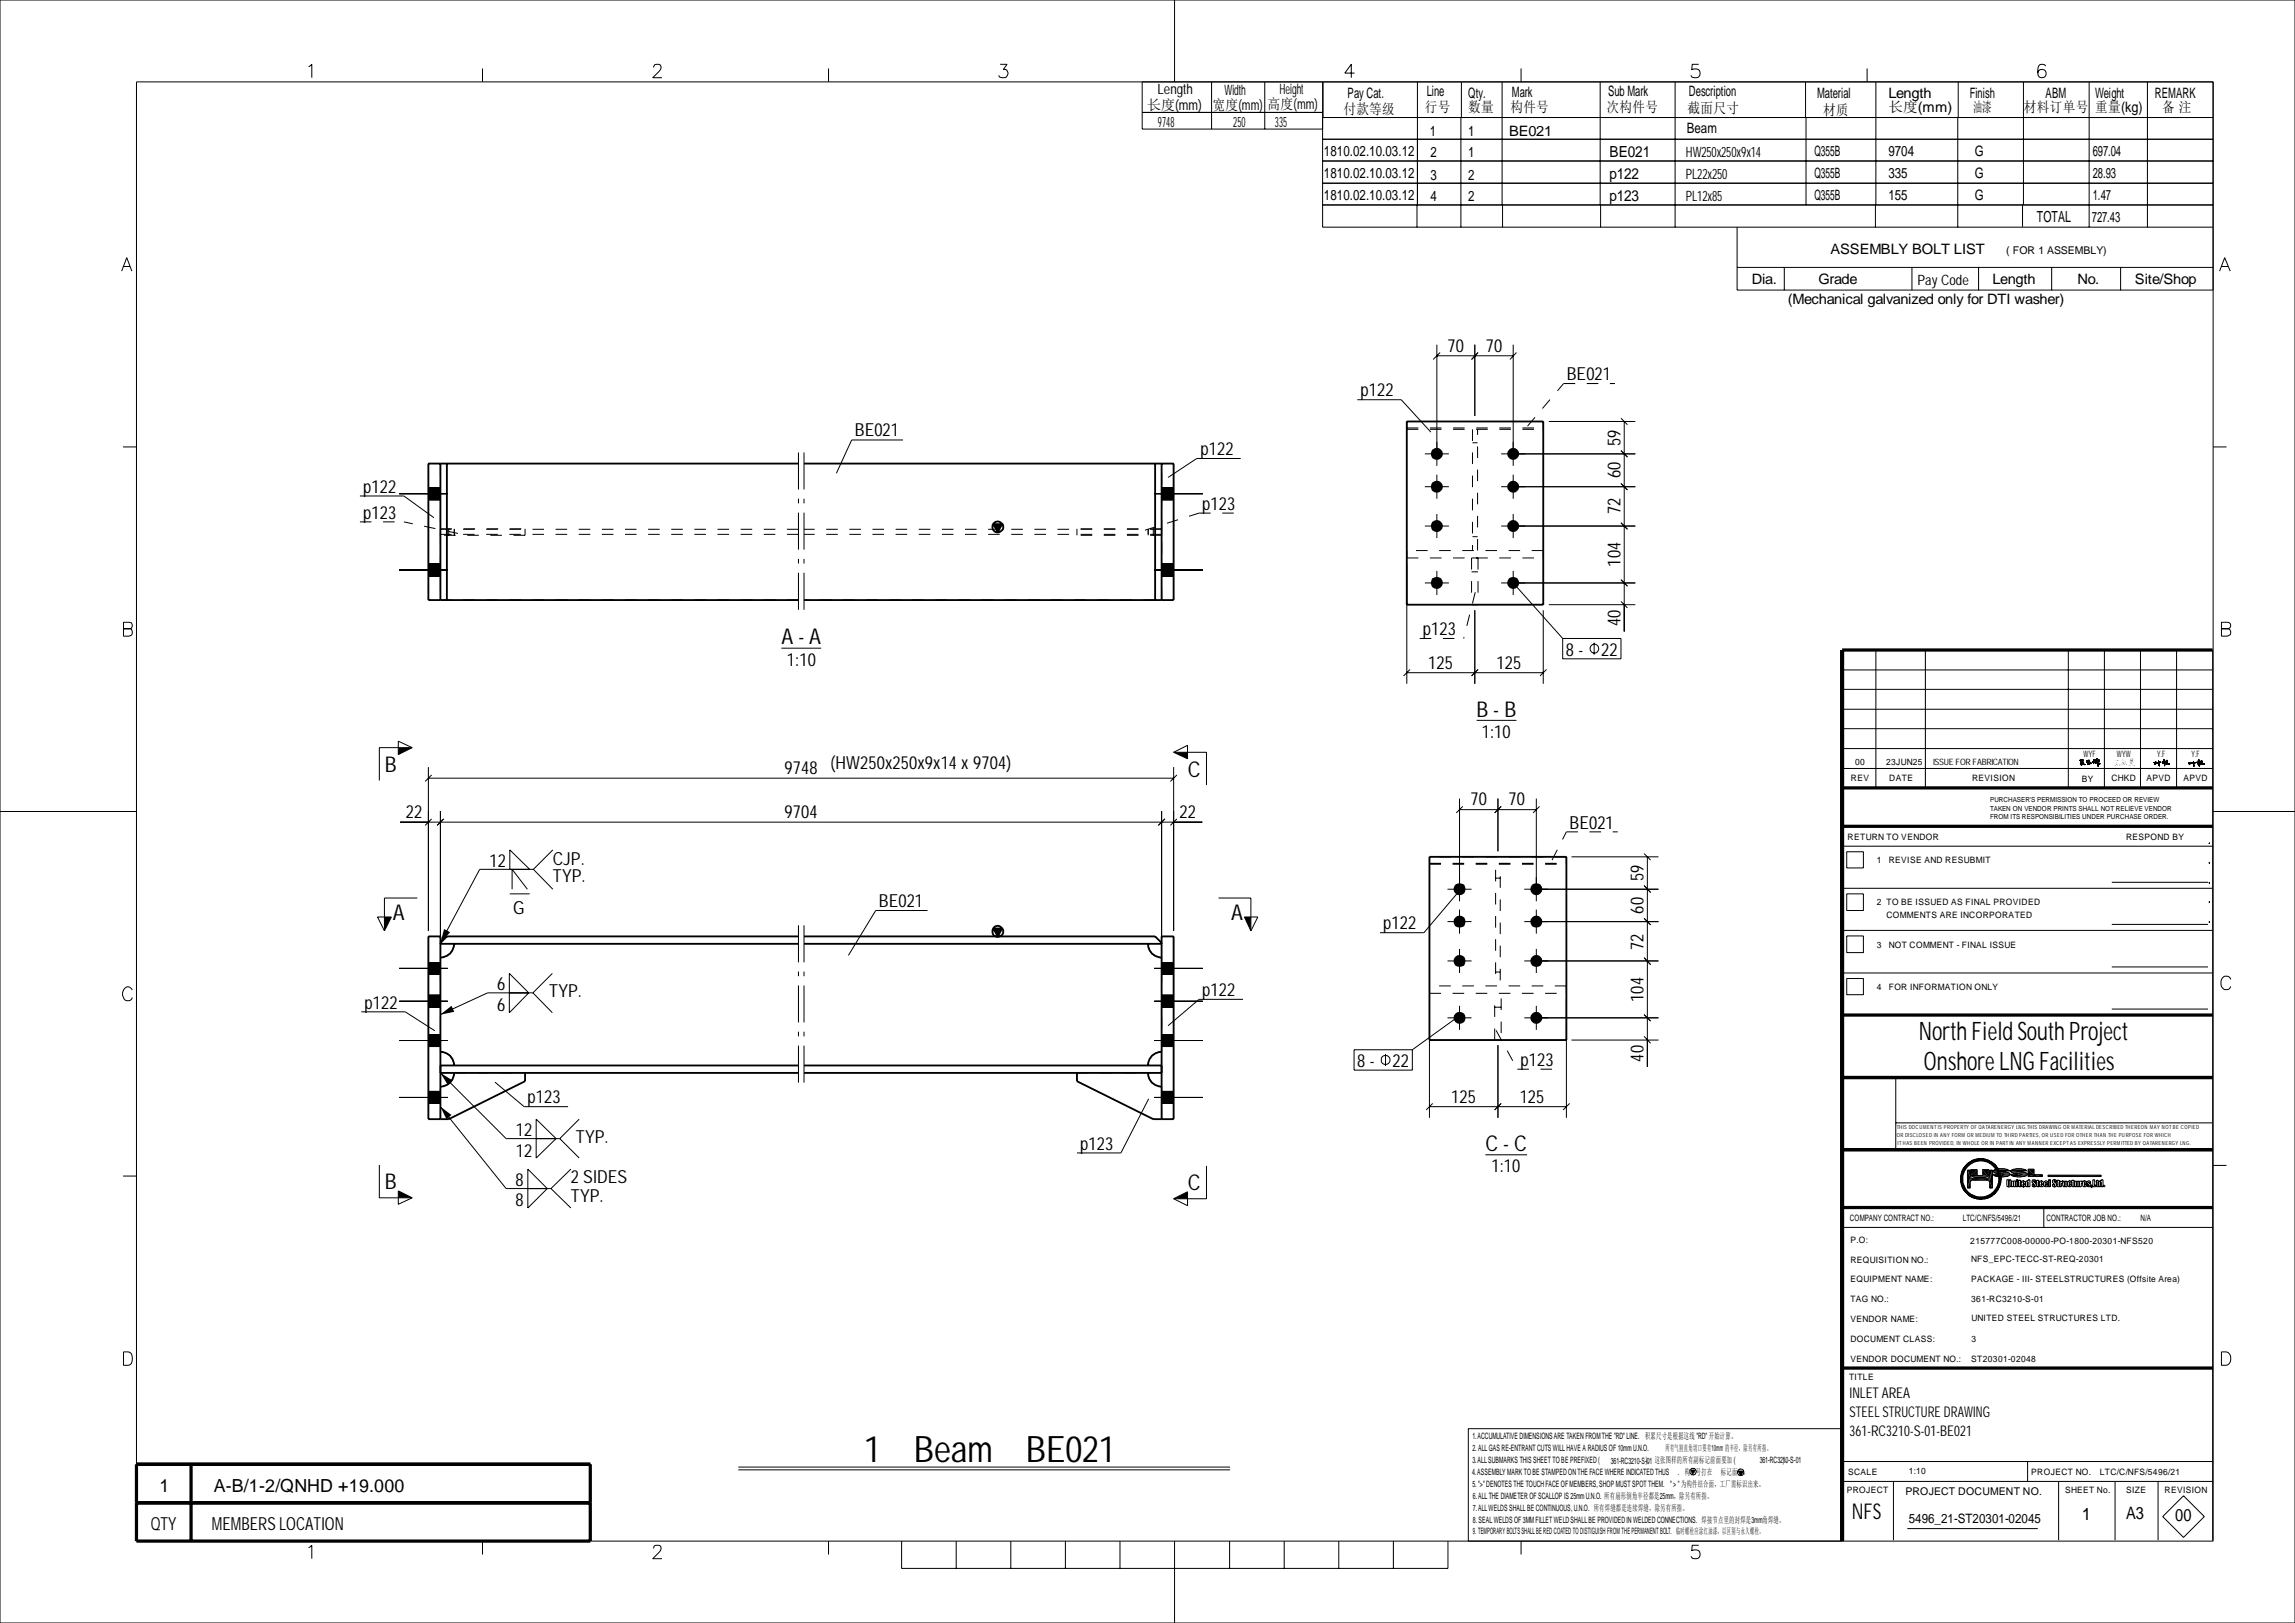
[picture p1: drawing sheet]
<svg xmlns="http://www.w3.org/2000/svg" width="420mm" height="297mm" viewBox="0 0 420 297" stroke-linecap="round" stroke-linejoin="round" font-family="sans-serif">
<defs><g id="words">
<g font-size="6.7">
<text x="158.2" y="267.6">1</text>
<text x="167.3" y="267.6">Beam</text>
<text x="187.7" y="267.6">BE021</text>
</g>
<g font-size="4.7">
<text x="351.2" y="190.2">North Field South Project</text>
<text x="352.1" y="195.7">Onshore LNG Facilities</text>
</g>
<g font-size="4">
<text x="143" y="117.9">A - A</text>
<text x="270.3" y="131.1">B - B</text>
<text x="70.4" y="141.3">B</text>
<text x="217.4" y="142.2">C</text>
<text x="71.9" y="168.3">A</text>
<text x="225.3" y="168.3">A</text>
<text x="271.9" y="210.6">C - C</text>
<text x="70.4" y="217.7">B</text>
<text x="217.4" y="217.8">C</text>
<text x="338.9" y="278">NFS</text>
</g>
<g font-size="3.3">
<text x="264.9" y="64.3">70</text>
<text x="271.9" y="64.3">70</text>
<text x="286.8" y="69.6">BE021</text>
<text x="249" y="72.6">p122</text>
<text x="156.5" y="79.8">BE021</text>
<text x="219.7" y="83.3">p122</text>
<text x="296.6" y="81.6" transform="rotate(-90 296.6 81.6)">59</text>
<text x="296.6" y="87.5" transform="rotate(-90 296.6 87.5)">60</text>
<text x="66.5" y="94.9">p123</text>
<text x="66.5" y="90.2">p122</text>
<text x="220" y="93.3">p123</text>
<text x="296.6" y="94.2" transform="rotate(-90 296.6 94.2)">72</text>
<text x="296.6" y="103.7" transform="rotate(-90 296.6 103.7)">104</text>
<text x="260.4" y="116.2">p123</text>
<text x="286.6" y="120">8 -</text>
<text x="293" y="120">22</text>
<text x="296.6" y="114.6" transform="rotate(-90 296.6 114.6)">40</text>
<text x="144" y="121.8">1:10</text>
<text x="261.4" y="122.3">125</text>
<text x="273.9" y="122.3">125</text>
<text x="271.2" y="135.1">1:10</text>
<text x="143.6" y="141.6">9748</text>
<text x="152" y="140.8">(HW250x250x9x14 x 9704)</text>
<text x="74.3" y="149.6">22</text>
<text x="143.6" y="149.6">9704</text>
<text x="215.9" y="149.6">22</text>
<text x="269.2" y="147.3">70</text>
<text x="276.1" y="147.3">70</text>
<text x="287.3" y="151.6">BE021</text>
<text x="89.6" y="158.7">12</text>
<text x="101.2" y="158.2">CJP.</text>
<text x="101.2" y="161.5">TYP.</text>
<text x="300.8" y="161.3" transform="rotate(-90 300.8 161.3)">59</text>
<text x="93.9" y="167.3">G</text>
<text x="160.9" y="166">BE021</text>
<text x="300.8" y="167.2" transform="rotate(-90 300.8 167.2)">60</text>
<text x="253.2" y="170.1">p122</text>
<text x="300.8" y="173.8" transform="rotate(-90 300.8 173.8)">72</text>
<text x="66.7" y="184.6">p122</text>
<text x="91" y="181.2">6</text>
<text x="91" y="185">6</text>
<text x="100.5" y="182.5">TYP.</text>
<text x="220" y="182.3">p122</text>
<text x="300.8" y="183.4" transform="rotate(-90 300.8 183.4)">104</text>
<text x="248.4" y="195.2">8 -</text>
<text x="254.8" y="195.2">22</text>
<text x="278.3" y="195.1">p123</text>
<text x="300.8" y="194.3" transform="rotate(-90 300.8 194.3)">40</text>
<text x="96.5" y="201.9">p123</text>
<text x="265.6" y="201.8">125</text>
<text x="278.1" y="201.8">125</text>
<text x="94.4" y="207.9">12</text>
<text x="105.4" y="209.1">TYP.</text>
<text x="94.4" y="211.7">12</text>
<text x="197.7" y="210.4">p123</text>
<text x="273" y="214.5">1:10</text>
<text x="94.3" y="217">8</text>
<text x="94.3" y="220.7">8</text>
<text x="104.5" y="216.6">2 SIDES</text>
<text x="104.5" y="219.9">TYP.</text>
<text x="29.2" y="273">1</text>
<text x="39.1" y="273">A-B/1-2/QNHD +19.000</text>
<text x="27.6" y="280.1">QTY</text>
<text x="38.8" y="280">MEMBERS LOCATION</text>
</g>
<g font-size="3.1">
<text x="381" y="278.1">1</text>
<text x="389.1" y="278">A3</text>
<text x="398.1" y="278.4">00</text>
</g>
<g font-size="2.8">
<text x="294.6" y="28.7">BE021</text>
<text x="294.6" y="32.8">p122</text>
<text x="294.6" y="36.7">p123</text>
<text x="372.8" y="40.6">TOTAL</text>
</g>
<g font-size="2.7">
<text x="338.5" y="255.8">INLET AREA</text>
<text x="338.5" y="262.8">361-RC3210-S-01-BE021</text>
<text x="338.5" y="259.3">STEEL STRUCTURE DRAWING</text>
</g>
<g font-size="2.6">
<text x="211.8" y="17.3">Length</text>
<text x="224.1" y="17.4">Width</text>
<text x="234.2" y="17.3">Height</text>
<text x="246.6" y="17.9">Pay Cat.</text>
<text x="261.1" y="17.6">Line</text>
<text x="268.7" y="17.9">Qty.</text>
<text x="276.7" y="17.8">Mark</text>
<text x="294.3" y="17.5">Sub Mark</text>
<text x="309.1" y="17.6">Description</text>
<text x="332.6" y="17.9">Material</text>
<text x="345.6" y="17.9">Length</text>
<text x="360.5" y="17.9">Finish</text>
<text x="374.4" y="17.9">ABM</text>
<text x="383.5" y="17.9">Weight</text>
<text x="394.4" y="17.9">REMARK</text>
<text x="210" y="20.1">长度(mm)</text>
<text x="211.9" y="23.2">9748</text>
<text x="221.9" y="20.1">宽度(mm)</text>
<text x="225.7" y="23.3">250</text>
<text x="232" y="19.9">高度(mm)</text>
<text x="233.3" y="23.2">335</text>
<text x="245.9" y="20.8">付款等级</text>
<text x="260.8" y="20.5">行号</text>
<text x="268.7" y="20.5">数量</text>
<text x="276.4" y="20.6">构件号</text>
<text x="294" y="20.4">次构件号</text>
<text x="308.9" y="20.7">截面尺寸</text>
<text x="333.7" y="21">材质</text>
<text x="345.6" y="20.6">长度(mm)</text>
<text x="361.1" y="20.6">油漆</text>
<text x="370.4" y="20.5">材料订单号</text>
<text x="383.5" y="20.5">重量(kg)</text>
<text x="395.7" y="20.5">备 注</text>
<text x="242.3" y="28.6">1810.02.10.03.12</text>
<text x="261.7" y="24.8">1</text>
<text x="261.8" y="28.8">2</text>
<text x="268.7" y="24.8">1</text>
<text x="268.7" y="28.8">1</text>
<text x="276.2" y="24.8">BE021</text>
<text x="308.5" y="28.8">HW250x250x9x14</text>
<text x="308.7" y="24.4">Beam</text>
<text x="332.1" y="28.6">Q355B</text>
<text x="345.6" y="28.6">9704</text>
<text x="361.4" y="28.5">G</text>
<text x="383" y="28.6">697.04</text>
<text x="242.3" y="32.6">1810.02.10.03.12</text>
<text x="261.8" y="32.9">3</text>
<text x="268.7" y="32.9">2</text>
<text x="308.5" y="32.8">PL22x250</text>
<text x="332.1" y="32.6">Q355B</text>
<text x="345.6" y="32.6">335</text>
<text x="361.4" y="32.6">G</text>
<text x="383" y="32.6">28.93</text>
<text x="242.3" y="36.6">1810.02.10.03.12</text>
<text x="261.8" y="36.8">4</text>
<text x="268.7" y="36.8">2</text>
<text x="308.5" y="36.7">PL12x85</text>
<text x="332.1" y="36.7">Q355B</text>
<text x="345.6" y="36.7">155</text>
<text x="361.4" y="36.6">G</text>
<text x="382.9" y="40.6">727.43</text>
<text x="383" y="36.6">1.47</text>
<text x="335" y="46.6">ASSEMBLY BOLT LIST</text>
<text x="320.6" y="52">Dia.</text>
<text x="332.8" y="52">Grade</text>
<text x="350.9" y="52.1">Pay Code</text>
<text x="364.7" y="52">Length</text>
<text x="380.2" y="51.9">No.</text>
<text x="390.7" y="52">Site/Shop</text>
<text x="327.2" y="55.5">(Mechanical galvanized only for DTI washer)</text>
</g>
<text font-size="2.4" x="349.3" y="278.7">5496_21-ST20301-02045</text>
<g font-size="1.9">
<text x="367.2" y="46.4">( FOR 1 ASSEMBLY)</text>
<text x="348.7" y="273.6">PROJECT DOCUMENT NO.</text>
</g>
<g font-size="1.6">
<text x="338.8" y="143">REV</text>
<text x="339.5" y="140">00</text>
<text x="345.2" y="140">23JUN25</text>
<text x="345.8" y="143">DATE</text>
<text x="353.8" y="140">ISSUE FOR FABRICATION</text>
<text x="360.9" y="143">REVISION</text>
<text x="381" y="143.1">BY</text>
<text x="381.3" y="138.5">WYF</text>
<text x="386.4" y="143">CHKD</text>
<text x="387.4" y="138.5">WYW</text>
<text x="392.9" y="143">APVD</text>
<text x="394.8" y="138.5">Y.F</text>
<text x="399.6" y="143">APVD</text>
<text x="401.1" y="138.6">Y.F</text>
<text x="338.2" y="153.7">RETURN TO VENDOR</text>
<text x="389.1" y="153.7">RESPOND BY</text>
<text x="343.5" y="157.9">1</text>
<text x="345.7" y="157.9">REVISE AND RESUBMIT</text>
<text x="343.5" y="165.7">2 TO BE ISSUED AS FINAL PROVIDED</text>
<text x="345.3" y="168">COMMENTS ARE INCORPORATED</text>
<text x="343.5" y="173.4">3</text>
<text x="345.7" y="173.4">NOT COMMENT - FINAL ISSUE</text>
<text x="343.5" y="181.1">4</text>
<text x="345.7" y="181.1">FOR INFORMATION ONLY</text>
<text x="338.6" y="223.5">COMPANY CONTRACT NO.:</text>
<text x="338.7" y="227.5">P.O:</text>
<text x="359.2" y="223.4">LTC/C/NFS/5496/21</text>
<text x="360.6" y="227.7">215777C008-00000-PO-1800-20301-NFS520</text>
<text x="374.6" y="223.4">CONTRACTOR JOB NO.:</text>
<text x="391.8" y="223.4">N/A</text>
<text x="338.7" y="231.1">REQUISITION NO.:</text>
<text x="360.8" y="230.9">NFS_EPC-TECC-ST-REQ-20301</text>
<text x="338.7" y="238.3">TAG NO.:</text>
<text x="338.7" y="234.7">EQUIPMENT NAME:</text>
<text x="360.8" y="234.6">PACKAGE - III- STEELSTRUCTURES (Offsite Area)</text>
<text x="360.8" y="238.3">361-RC3210-S-01</text>
<text x="338.7" y="245.5">DOCUMENT CLASS:</text>
<text x="338.7" y="242">VENDOR NAME:</text>
<text x="360.8" y="241.8">UNITED STEEL STRUCTURES LTD.</text>
<text x="360.8" y="245.5">3</text>
<text x="338.7" y="249.2">VENDOR DOCUMENT NO.:</text>
<text x="360.8" y="249.2">ST20301-02048</text>
<text x="338.4" y="252.5">TITLE</text>
<text x="269.5" y="263.3">1. ACCUMULATIVE DIMENSIONS ARE TAKEN FROM THE &quot;RD&quot; LINE. 积累尺寸是根据这线 &quot;RD&quot;开始计算。</text>
<text x="269.4" y="269.9">4. ASSEMBLY MARK TO BE STAMPED ON THE FACE WHERE INDICATED THUS</text>
<text x="269.5" y="265.6">2. ALL GAS RE-ENTRANT CUTS WILL HAVE A RADIUS OF 10mm U.N.O.</text>
<text x="269.5" y="267.7">3. ALL SUBMARKS THIS SHEET TO BE PREFIXED (</text>
<text x="294.8" y="267.9">361-RC3210-S-01 这张图样的所有副标记前面要加 (</text>
<text x="301.2" y="267.7">).</text>
<text x="304.8" y="265.6">所有气割直角切口要有10mm 的半径，除另有所指。</text>
<text x="307.1" y="269.9">. 构件号打在</text>
<text x="315" y="269.9">标记面上。</text>
<text x="322.1" y="267.8">361-RC3210-S-01</text>
<text x="326.3" y="267.7">)。</text>
<text x="338.2" y="269.9">SCALE</text>
<text x="349.3" y="269.8">1:10</text>
<text x="371.8" y="269.9">PROJECT NO.</text>
<text x="384.3" y="269.9">LTC/C/NFS/5496/21</text>
<text x="269.5" y="272.2">5. &quot;&gt;&quot; DENOTES THE TOUCH FACE OF MEMBERS, SHOP MUST SPOT THEM. &quot; &gt; &quot;为构件结合面，工厂需标识出来。</text>
<text x="269.6" y="274.3">6. ALL THE DIAMETER OF SCALLOP IS 25mm U.N.O. 所有扇形倒角半径都是25mm，除另有所指。</text>
<text x="338" y="273.2">PROJECT</text>
<text x="378" y="273.1">SHEET No.</text>
<text x="389.1" y="273.1">SIZE</text>
<text x="396.2" y="273.2">REVISION</text>
<text x="269.6" y="280.7">9. TEMPORARY BOLTS SHALL BE RED COATED TO DISTIGUISH FROM THE PERMANENT BOLT. 临时螺栓应涂红油漆，以区别与永久螺栓。</text>
<text x="269.6" y="276.5">7. ALL WELDS SHALL BE CONTINUOUS, U.N.O. 所有焊缝都是连续焊缝，除另有所指。</text>
<text x="269.6" y="278.6">8. SEAL WELDS OF 3MM FILLET WELD SHALL BE PROVIDED IN WELDED CONNECTIONS. 焊接节点里的封焊是3mm角焊缝。</text>
</g>
<g font-size="1.3">
<text x="364.2" y="148.4">TAKEN ON VENDOR PRINTS SHALL NOT RELIEVE VENDOR</text>
<text x="364.2" y="149.9">FROM ITS RESPONSIBILITIES UNDER PURCHASE ORDER.</text>
<text x="364.2" y="146.8">PURCHASER'S PERMISSION TO PROCEED OR REVIEW</text>
</g>
<g font-size="1">
<text x="347.1" y="206.7">THIS DOCUMENT IS PROPERTY OF QATARENERGY LNG.THIS DRAWING OR MATERIAL DESCRIBED THEREON MAY NOT BE COPIED</text>
<text x="347.1" y="208">OR DISCLOSED IN ANY FORM OR MEDIUM TO THIRD PARTIES, OR USED FOR OTHER THAN THE PURPOSE FOR WHICH</text>
<text x="347.3" y="209.5">IT HAS BEEN PROVIDED, IN WHOLE OR IN PART IN ANY MANNER EXCEPT AS EXPRESSLY PERMITTED BY QATARENERGY LNG.</text>
</g>
</g></defs>
<g fill="none" stroke="#000" stroke-width=".18">
<path d="M0 0h420v297h-420zM25 15h380v267h-380zM56.5 12.2l.6-.4v2.4M88.3 12.5v2.5M119.6 12.4l.2-.5h1a.84 .84 0 0 1-.2 1.1l-1.1 1.2h1.7M151.6 12.5v2.5M183 11.8h1.3l-.7 .9 .6 .1 .3 .5a.89 .89 0 0 1-1.1 .9l-.5-.1-.1-.3M209 15v8.6h33.1M215 0v15M221.7 15v8.6M231.5 15v8.6M242.1 15v26.6h162.9"/>
<path d="M242.1 15v6.5M247.9 13.4h-1.8l1.2-1.6v2.4M259.4 15v22.5M267.5 15v6.5M274.9 15v22.5M278.4 12.5v2.5M292.9 15v22.5M306.6 15v26.6M310.9 11.8h-1.2l-.1 1a.9 .9 0 0 1 1.3 0 .9 .9 0 0 1-.1 1.3 1.05 1.05 0 0 1-1.3-.3M330.5 15v6.5M341.7 12.5v2.5M343.3 15v22.5"/>
<path d="M358.4 15v6.5M370.3 15v22.5M374.4 12.1a.78 .78 0 0 0-1.4 .1v1.2M382.4 15v26.6M393 15v26.6M209 20.6h33.1M242.1 21.5h162.9M242.1 29.5h162.9M242.1 33.5h162.9M259.3 37.5v4.1M267.4 21.5v20.1M275 37.5v4.1"/>
<path d="M292.9 37.5v4.1M330.5 21.5v16M343.2 37.5v4.1M358.3 21.5v20.1M370.2 37.5v4M405 25.5h-162.9M405 37.5h-162.9M22.3 49.6l.9-2.4 .9 2.4M22.6 48.8h1.2M317.9 41.6v11.5h87.1M317.9 48.9h87.1M326.6 48.9v4.2"/>
<path d="M349.9 48.9v4.2M362.1 48.9v4.2M375.5 48.9v4.2M388.1 48.9v4.2M406.2 49.6l1-2.4 1 2.4M406.6 48.8h1.2M248.4 73.2h8.1l5.4 5.9M263 63.1v22.2M263 65.1h13.9M263.6 64.5l-1.3 1.3M269.9 63.1v13M270.5 64.5l-1.2 1.3"/>
<path d="M276.9 63.1v22.2M277.5 64.5l-1.1 1.3M283.5 77.1h15.8M296.7 76.5l1.2 1.2M297.3 77.1v38.5M22.5 81.8h2.5M65.9 90.8h8l5.5 3.9M73.1 90.3h8.9M78.4 89.2h2.2M78.4 91.4h2.2M165.3 80.5h-9.4l-2.8 6.1M211.2 90.3h8.9"/>
<path d="M212.6 89.2h2.2M212.6 91.4h2.2M227.1 83.9h-8.1l-5.2 3.5M260.8 83.1h4.4M260.8 89.1h4.4M260.8 96.3h4.4M263 86.9v4.4M263 94.1v4.4M274.7 89.1h24.6M276.9 86.9v4.4M276.9 94.1v4.4M296.7 95.7l1.2 1.2"/>
<path d="M296.7 88.5l1.2 1.2M296.7 82.5l1.2 1.2M299.3 83.1h-24.6M299.3 96.3h-24.6M405 81.8h2.5M22.6 113.9l1.4 .1 .2 .4-.1 .4-.1 .2-.4 .1h.4l.1 .2a.82 .82 0 0 1-.1 .9l-.4 .2h-1zM22.6 115.1h1M73.1 104.3h8.9M78.4 103.2h2.2M78.4 105.4h2.2M143 118.6h7.3M211.2 104.3h8.9"/>
<path d="M212.6 103.2h2.2M212.6 105.4h2.2M257.5 103.1v22M260.8 106.7h4.4M263 104.5v4.4M269.9 111.7v13.4M276.9 104.5v4.4M276.9 106.7l9.1 10.1M282.4 111.7v13.4M283.5 110.7h15.8M286 116.8h10.7v3.8h-10.7zM291.8 117.6v2.2"/>
<path d="M296.7 110.1l1.2 1.2M296.7 106.1l1.2 1.2M299.3 106.7h-24.6M343.3 119v25.2M352.4 119v25.2M378.5 119v25.2M385.1 119v25.2M391.8 119v25.2M398.4 119v25.2M405 119v162.9M406.6 113.9l1.4 .1a.6 .6 0 0 1 .2 .6 .6 .6 0 0 1-.5 .5 .68 .68 0 0 1 .6 .4 .68 .68 0 0 1-.1 .7l-.5 .2h-1.1zM406.6 115.1h1.1"/>
<path d="M72.9 135.6l2.5 1.2-2.5 1.3zM75.4 136.8h-6v6M214.8 137.7h6v6M214.8 137.7l2.5-1.3v2.5zM258.1 122.5l-1.2 1.2M270.3 131.8h7.2M270.5 122.5l-1.2 1.2M282.4 123.1h-24.9M283 122.5l-1.1 1.2M337.1 126.2h67.9M337.1 122.6h67.9M337.1 137h67.9"/>
<path d="M337.1 133.4h67.9M337.1 129.8h67.9M380.7 139.1l.3-.1-.1 .1M380.7 139.8v.1M380.8 139.5h.3M380.8 139.8l-.1 .1M380.9 139l-.2 .2v.2h.2M380.9 139.8l-.2 .1M380.9 139.7v.1M381 139.4h.1M381 139.9l-.1 .1M381 139.1h.2"/>
<path d="M381.1 139.4l-.2 .1M381.1 139.7l-.1 .2M381.2 139.1h.1M381.2 139.4l-.3 .5M381.2 139.2l-.3 .2M381.2 139.3l-.3 .1M381.2 139.4h-.1M381.2 139.4l-.3 .2M381.2 139.4l-.3 .1M381.2 139.4l-.1 .2M381.2 139.6l-.3 .3M381.2 139.7l-.2 .2"/>
<path d="M381.3 139.5h.1M381.3 139.1l-.3 .3h.2M381.3 139.7h.1M381.3 139l-.1 .1M381.3 139.1l-.2 .1M381.3 139.1l-.3 .2M381.3 139.2l-.4 .2M381.3 139.6l-.4 .3M381.3 139.7l-.3 .2M381.3 139.7l-.2 .1M381.3 139.7l-.1 .1 .1-.1M381.3 139.7v.1"/>
<path d="M381.3 139.9h.2M381.3 139.4l-.4 .4M381.3 139.8v.1M381.4 139.8l-.1 .1M381.5 140h.1M381.5 139.9l-.1 .1M381.5 139.9v.1M381.6 140h.1M381.9 139.4h.1M382 139.4l.2 .1-.1 .1M382 139.8h.2M382 139.2l-.1 .1"/>
<path d="M382 139.4l-.1 .1M382.1 139.3l.1 .1-.2 .2h.2M382.1 139.2l.1-.1zM382.2 139.2l-.4 .1M382.2 139.7v.1M382.3 139.3v.3l.2-.1M382.3 139.1l-.2 .2M382.4 139.1v.1M382.4 139.4l.1 .1M382.4 139.7l-.2 .1M382.4 139.7v.1M382.5 139.5l-.2 .3 .1-.1"/>
<path d="M382.5 139.6l-.3 .2M382.6 139.7l-.2 .1 .4-.1M382.9 139.4h.1M383 139.4h.1M383.1 139.4h-.1M383.1 139.4l-.1 .1M383.1 139.4v.2M383.2 139.1l.1 .3M383.2 139v.1M383.3 139l-.1 .1M383.4 139.5l-.3 .1M383.5 139.4l-.4 .2"/>
<path d="M383.5 139.2h.1M383.6 139.4h.4l-.2 .2M383.6 139.4h.1M383.6 139l.2-.1-.3 .2M383.7 139l.4 .1M383.7 139.2l-.1 .1M383.7 139.1l-.2 .1M383.8 139.2l-.3 .3v.2M383.8 139.2h.4M383.8 139.6h.1M383.8 139.2h.1M383.8 138.9h.1"/>
<path d="M383.8 139l-.3 .2M383.8 139.6v.1M383.9 139.8v.1M383.9 138.9l-.4 .3M383.9 138.9h-.2M383.9 139.4h-.1M383.9 139.9l.1-.1v.2M383.9 139.5h.1M384 140v.3M384 139.4h-.2M384 139.4h.1M384 139.5l-.1 .4"/>
<path d="M384 139.5l-.2 .2M384 139.7l-.1 .1M384 139.9l.3-.2-.2 .2M384.1 139.1h.1M384.1 139.6l.1 .1-.2 .3M384.1 139.2l-.1 .2M384.1 139.1l-.5 .3M384.1 139.1l-.1 .1M384.1 139.4l-.3 .3M384.1 139.4l-.3 .2M384.1 139.6l-.2 .2M384.1 139.6l-.2 .3"/>
<path d="M384.2 139.1l-.5 .3 .2-.1M384.2 139.1l-.4 .3M384.2 139.3l.1-.1-.5 .3M384.2 139.2l-.2 .2M384.2 139.2l-.1 .2M384.4 139.7v.1M394.2 139.4v.2M394.3 139.7l.2 .1-.1 .1M394.3 139.9h.1M394.4 139.9h.1M394.5 139.4v.1M394.5 139.6l-.2 .1"/>
<path d="M394.5 139.4h.1M394.5 139.4l-.1 .1M394.5 139.4l-.2 .3M394.6 139.4v.2l.4-.1M394.6 139.4l-.2 .2M394.6 139.4l-.1 .1M395.1 139.4h.1M395.1 139.3v.1M395.1 139.5l.4-.1-.1 .1M395.1 139.5l-.1 .1 .1-.2 .1 .7M395.1 139.5v.1M395.2 139.4h-.1"/>
<path d="M395.2 139.5l-.1 .1M395.4 139.4l-.1 .1M395.7 139.4h.1M395.8 139.4v.1M395.8 139.6l.1 .1M395.8 139.4h-.1M395.8 139.4v.2M396 139.1h.2v.3M396 139.7l.2 .1M396 139.1v.2M396 139.6v.1M396.1 138.9v.2"/>
<path d="M396.1 139l-.1 .1M396.2 139.4v.2M396.2 139.4l-.4 .2M396.2 139.4l-.2 .1M396.2 139.8l-.1 .1M396.2 139.8v.3M396.2 139.6l-.1 .1M396.3 139.5l-.2-.1-.3 .2M396.3 139.4l-.2 .3M396.3 139.5l-.3 .2M396.3 139.5l-.2 .2M396.4 139.4h.1"/>
<path d="M396.4 139.7v.1M396.4 139.3l.3-.2zM396.5 139.2h.2l-.3 .3 .1 .1M396.5 139.4h.1M396.5 139.6v.3l-.1-.1M396.5 139.6l-.1 .1M396.6 139.4h.1M396.6 139.2l-.1 .1M396.7 139.4v.2M396.7 139.8h.4M396.7 139.4h-.2M396.7 139.6l-.1 .1"/>
<path d="M396.7 139.6v.2M396.7 139.7v.1M397 139.7l-.2 .2M400.6 139.5v.1M400.6 139.7h.1M400.6 139.6v.1M400.7 139.7l-.1 .2h.2M400.8 139.5h.2M400.9 139.5l-.3 .2M401 139.6h.1M401 139.5l-.3 .2M401 139.5v.1"/>
<path d="M401.1 139.5l-.1 .1M401.1 139.6l-.1 .1M401.1 139.6h.1M401.2 139.6v.1M401.3 139.6l-.1 .1M401.4 139.4l.1 .1-.2 .1M401.4 139.6l.1 .6M401.6 139.5l-.2 .2 .1 .1M401.6 139.4l-.3 .2M401.7 139.5l-.1 .1M401.7 139.5v.1l.1-.1M401.8 139.5l-.1 .1"/>
<path d="M401.8 139.5v.1M402.1 139.4v.2h.2M402.3 139.7v.1M402.3 139h.1M402.3 139.1h.2v.3l-.3 .3 .1 .1M402.3 139.1v.2M402.4 139l-.1 .1M402.4 139l-.1 .2M402.4 139.4h.1M402.4 139.7h.1M402.4 139.8l.1 .1M402.5 139.4l-.3 .2"/>
<path d="M402.5 139.4l-.1 .1h.2M402.5 139.4v.1M402.5 139.9v.3M402.5 139.6l-.2 .2M402.5 139.9l-.1 .1M402.6 139.4l-.1 .2M402.6 139.7l-.2 .1M402.7 139.5l-.3 .3M402.7 139.5l-.2 .1M402.7 139.5l-.4 .3M402.7 139.6l-.3 .2M402.8 139.4h.2v.3"/>
<path d="M402.8 139.6h.1M402.8 139.4l.2-.2-.2 .2M402.8 139.5v.1M402.8 139.9h.1M402.8 139.4v.1M402.8 139.6v.2M402.8 139.3v.1M402.8 139.9v.1M402.8 139.8v.1M402.9 139.3l.1 .1M402.9 139.2l-.1 .1M403 139.7l.1 .1"/>
<path d="M403 139.4h-.2M403 139.4l-.2 .2M403 139.7l-.1 .1M403.1 139.9h.3M403.1 139.8l-.1 .1M403.1 139.8v.1M403.2 139.8l-.1 .1M403.3 139.9l.1-.1zM403.4 139.7v.2M403.4 139.8v.1M0 148.5h25M73.2 150.5h146.8"/>
<path d="M78.4 142.4h136.4M78.4 140.4v29.9M79 141.8l-1.2 1.2M79 149.9l-1.2 1.1M80.6 148.4v23.1M81.2 149.9l-1.2 1.1M93.3 159.1v-3.6l3.6 3.6M97.6 159.1h-9.8l-7.2 13.5M97.6 159.1l3.6 3.6M101.2 155.5l-3.6 3.6M212.6 148.4v23.1M213.2 149.9l-1.2 1.1"/>
<path d="M214.8 140.4v29.9M215.4 141.8l-1.2 1.2M215.4 149.9l-1.2 1.1M267.1 146.1v18.8M267.7 147.6l-1.2 1.2M274.2 146.1v9.7M274.7 147.6l-1.1 1.2M281.2 146.1v18.8M281.2 148.2h-14.1M281.8 147.6l-1.2 1.2M287.6 156.8h15.9M300.9 156.2l1.2 1.2"/>
<path d="M301.5 156.8v38.4M337.1 154.9h67.9M337.1 140.6h67.9M338 155.9h3v2.9h-3zM380.9 140h.1M396.2 140.1h.1M396.2 140v.1M401.6 140.1l-.1 .1zM402.5 140.1h.1M402.5 140.2h.1M402.6 140.1l-.1 .1M402.6 140v.1"/>
<path d="M404.3 154.3h.2M404.3 157.9h.2M405 148.5h15M69.1 167.8h2.5l-1.2 2.5zM73.1 177.2h8.9M76.4 164.3h-6v6M78.4 178.3h2.2M78.4 176.2h2.2M93.2 178.1l3.6 3.6-3.6 3.6zM93.3 163.6h3.6M93.7 162.7v-3.6l2.8 3.6M101.1 178.1l-3.6 3.6"/>
<path d="M169.8 166.6h-9.5l-5 8.2M211.2 177.2h8.9M212.6 178.3h2.2M212.6 176.2h2.2M223 164.3h5.9v6M227.8 167.8h2.4l-1.3 2.5zM264.9 162.7h4.4M264.9 168.7h4.4M264.9 175.9h4.4M266.7 163.5l-6.1 7.2h-8M267.1 166.5v4.4M267.1 173.7v4.4"/>
<path d="M281.2 166.5v4.4M281.2 173.7v4.4M300.9 162.1l1.2 1.2M300.9 168.1l1.2 1.1M300.9 175.3l1.2 1.2M303.5 162.7h-24.5M303.5 168.7h-24.5M303.5 175.9h-24.5M337.1 162.6h67.9M337.1 178.1h67.9M337.1 170.3h67.9M338 163.6h3v3h-3z"/>
<path d="M338 171.3h3v3h-3zM338 179.1h3v2.9h-3zM386.5 161.5h17.6M386.5 169.2h17.6M386.5 177h17.6M404.3 161.5h.2M404.3 165.1h.2M404.3 168.7h.2M408.3 179.2a.91 .91 0 0 0-1.1-.6 .91 .91 0 0 0-.7 1 1.12 1.12 0 0 0 .2 1.2 1.12 1.12 0 0 0 1.2 .2l.4-.5M24.2 181.2a.83 .83 0 0 0-.8-.6 .83 .83 0 0 0-.8 .6 1.44 1.44 0 0 0 .6 1.9 .78 .78 0 0 0 1-.6M66.1 185.2h8.1l5.4 3.4M73.1 183.2h8.9"/>
<path d="M73.1 190.4h8.9M78.4 184.3h2.2M78.4 182.1h2.2M78.4 191.5h2.2M78.4 189.3h2.2M78.4 199.7h2.2M80.6 196.3l12 12.1h9.8M90.6 198l5.3 4.5h8.1M97.5 181.7l3.6 3.6M97.5 181.7h-8.3l-8.6 4M211.2 183.2h8.9M211.2 190.4h8.9"/>
<path d="M212.6 184.3h2.2M212.6 182.1h2.2M212.6 191.5h2.2M212.6 189.3h2.2M212.6 199.7h2.2M227.5 182.9h-8l-5.7 4.8M247.8 192.1h10.7v3.7h-10.7zM253.6 192.9v2.2M261.6 182.8v21.8M264.9 186.3h4.4M266.7 186.2l-8.2 5.9M267.1 184.1v4.4"/>
<path d="M274.2 191.3v13.3M281.2 184.1v4.4M286.7 182.8v21.8M287.6 190.3h15.9M300.9 185.7l1.2 1.2M300.9 189.7l1.2 1.2M303.5 186.3h-24.5M347 197.2v13.1M386.5 184.7h17.6M22.5 215.2h2.5M69.4 213.2v6h6M72.9 217.9l2.5 1.3-2.5 1.2z"/>
<path d="M73.1 200.8h8.9M78.4 201.9h2.2M80.6 202.5l12 15h8.2M96.6 214l3.6 3.5-3.6 3.6zM98.1 204.8l3.7 3.6-3.7 3.5zM100.8 217.5l3.7 3.6M102.4 208.4l3.6 3.5M104.5 214l-3.7 3.5M106 204.8l-3.6 3.6M210.2 201.1l-5.1 9.9h-8M211.2 200.8h8.9M212.6 201.9h2.2"/>
<path d="M214.8 219.4l2.5-1.3v2.5zM220.8 213.4v6h-6M261.6 202.5h25.1M262.2 201.9l-1.2 1.2M271.9 211.3h7.6M274.7 201.9l-1.1 1.2M287.3 201.9l-1.2 1.2M347 205.5h58M358.8 215.7h.4M358.8 215.7v.1M358.8 215.7a3.7 3.7 0 0 1 3.7-3.7 3.7 3.7 0 0 1 3.8 3.7M358.8 215.7a3.7 3.7 0 0 0 3.7 3.8 3.7 3.7 0 0 0 3.8-3.8"/>
<path d="M359.2 215.7l-.4 .4M359.2 217.5l.4-.2-.4 .3M359.2 215.5l-.4 .4M359.2 215.6l-.4 .4M359.2 215.8l-.4 .4M359.2 215.9l-.4 .4M359.2 216.1l-.4 .3M359.2 216.2l-.3 .3M359.2 216.2l-.3 .4M359.2 216.3l-.3 .4M359.2 216.4l-.3 .4M359.2 215.1l-.4 .5"/>
<path d="M359.2 215.2l-.4 .4M359.2 215.3l-.4 .4M359.2 215.7a3.3 3.3 0 0 1 3.3-3.3 3.3 3.3 0 0 1 3.3 3.3M359.2 215.7a3.3 3.3 0 0 0 3.3 3.3 3.3 3.3 0 0 0 3.3-3.3M359.3 216.6l-.3 .3M359.3 216.7l-.3 .3M359.3 216.7l-.3 .4M359.3 214.7l-.5 .6M359.3 214.9l-.5 .5M359.4 216.8l-.3 .4M359.4 216.9l-.3 .4M359.4 217l-.2 .3"/>
<path d="M359.4 214.5l-.6 .6M359.5 217.1l-.3 .2M359.5 217.2l-.3 .2M359.5 214.4l-.6 .7M359.6 217.3l-.3 .4M359.6 214.1l-.7 .8M359.7 217.4l-.4 .4M359.7 217.5l-.3 .3 .3-.2M359.8 217.7l-.3 .2M359.8 217.8l-.2 .2M359.8 213.9l-.9 .8M359.9 217.8l-.3 .3"/>
<path d="M359.9 217.8l-.2 .4 .3-.3M360.1 218.6l.3-.2-.2 .3M360.1 214.1h.5v1.2l.2 .3h3l.4-.3v-1.2h.5v3.3h-.5v-1.2l-.4-.2h-3l-.2 .2v1.2h-.5zM360.2 218.1l-.4 .3 .3-.4-.4 .3M360.3 218.3l-.3 .2 .3-.3-.4 .2M360.3 212.7l-.8 .9M360.5 218.4l-.2 .3M360.6 218.4l-.3 .4M360.7 218.5l-.4 .3M360.7 212.5l-1.5 1.4M360.7 214h1.2l.1 1.1h.9v-1.1h1.1v1.1l-.7 .4h-1.9l-.5-.2-.2-.3zM360.8 218.5l-.4 .4"/>
<path d="M360.8 218.6l-.3 .3M360.8 218.6l-.2 .3M360.9 218.7l-.2 .3 .3-.3M360.9 212.3l-1.7 1.8M361.1 218.8l-.3 .3M361.1 212.3l-2 2.1M361.2 218.8l-.4 .3M361.3 218.9l-.4 .2M361.3 212.2l-2.3 2.3M361.4 218.9l-.4 .3M361.4 218.9l-.3 .3M361.4 212.2l-.8 .8"/>
<path d="M361.5 218.9l-.3 .4M361.6 218.9l-.3 .4M361.6 212.1l-.7 .8M361.7 218.9l-.3 .4M361.8 219l-.4 .4M361.8 212.1l-.7 .6M361.9 219l-.4 .4M362 219l-.4 .4M362 212.1l-.6 .5M362 219l-.3 .5M362 212l-.5 .6M362.2 219l-.4 .5"/>
<path d="M362.2 212l-.5 .5M362.3 219.1l-.4 .4M362.3 212l-.4 .5M362.4 219.1l-.4 .4M362.5 219.1l-.4 .4M362.5 212l-.5 .4M362.5 212l-.4 .4M362.6 219.1l-.4 .4M362.6 212l-.4 .4M362.7 219.1l-.4 .4M362.8 212l-.4 .4M362.9 212l-.4 .4"/>
<path d="M362.9 219l-.4 .5M363 219l-.5 .5M363 212l-.5 .4M363.1 212l-.4 .4M363.1 219l-.5 .5M363.1 212.1l-.3 .3M363.3 219l-.5 .5M363.3 212.1l-.4 .3M363.4 218.9l-.5 .6M363.4 212.1l-.4 .3M363.5 212.1l-.4 .4M363.6 218.9l-.5 .6"/>
<path d="M363.6 212.2l-.4 .3M363.6 212.2l-.3 .3M363.7 212.2l-.3 .3M363.8 212.3l-.3 .3M363.8 218.9l-.7 .6M363.9 212.3l-.3 .3M363.9 212.7l.3-.3-.2 .4M364 212.3l-.4 .3M364 218.8l-.7 .7M364.1 212.3l-.4 .4M364.2 212.3l-.4 .4M364.2 218.6l-.7 .8"/>
<path d="M364.3 212.5l-.2 .3M364.3 212.9l.4-.2-.3 .3M364.4 212.5l-.2 .4 .3-.3M364.6 212.6l-.4 .3M364.7 218.3l-1.1 1.1M364.7 212.8l-.2 .2M364.8 214.2h2.9M364.8 214.1l2.9 .1M364.8 212.9l-.2 .2M364.8 213.4l.4-.3-.3 .3M364.8 214.2v.3l.3 .1 1.7 .3-.3 .2h-.4l-.3-.2h-1.1l.4 .3 .7 .1M364.9 212.9l-.3 .3"/>
<path d="M364.9 212.9l-.2 .3M364.9 214.1l-.1 .1M365 212.9l-.3 .4M365.1 213l-.4 .4M365.3 213.2l-.4 .3M365.3 213.9l.3-.3-.3 .4M365.3 218.2l-.4 .4M365.3 213.3l-.3 .2M365.3 213.4l-.2 .2M365.3 214l-.3 .1M365.4 213.4l-.3 .3M365.4 213.4l-.2 .4 .3-.3"/>
<path d="M365.7 217.8l-1.2 1.1M365.7 213.7l-.4 .3M365.7 213.8l-.3 .3M365.8 213.9l-.4 .3M365.8 214l-.3 .3 .3-.3M365.8 213.9l-.5 .1M365.8 213.9h1.1l.6 .2M365.8 217.5l-1.6 1.6M365.8 215.7h.5M365.8 214.1l-.3 .3M365.8 214.2l-.2 .3M365.9 214.3l-.3 .2"/>
<path d="M365.9 217.3l-1.9 1.9M365.9 214.3l-.2 .3M365.9 214.3l1.8 .3 .2 .4-.5 .3h-1.6M366 214.5l-.3 .3M366 217.1l-2.2 2.2M366 214.4l-.3 .3M366 214.5l-.3 .4M366 214.2l-.1 .1M366.1 216.7l-.8 .8M366.1 214.7l-.3 .4M366.1 214.8l-.3 .3M366.1 214.9l-.3 .3"/>
<path d="M366.1 216.9l-1.1 1M366.2 216.2l-.5 .5M366.2 216.1l-.4 .4M366.2 215.1l-.4 .3M366.2 215.5l-.4 .3M366.2 216.3l-.5 .5M366.2 216.4l-.6 .6M366.2 216.6l-.7 .7M366.2 215l-.4 .3M366.2 215.1l-.4 .4M366.2 215.2l-.4 .4M366.2 215.3l-.4 .4"/>
<path d="M366.3 215.6l-.5 .4M366.3 215.6l-.5 .5M366.3 215.8l-.5 .4M366.3 215.9l-.5 .5M366.6 214.2l1.2 .1M367.3 215.9h.3v1.1l.1-1.1h.3v1.3h-.6zM367.7 214.2v.1M368 214.2h2.9M368 214.1l2.9 .1M368 214.2v.3l.3 .1 1.4 .2 .3 .2-.7 .1-.2-.2h-1.1l.3 .3 .8 .2 1.6-.2a.34 .34 0 0 0 .3-.1 .34 .34 0 0 0 0-.4l-.8-.2-1.1-.1v-.2M368.1 214.1l-.1 .1M368.1 216.2h.8v1h-.3v-.9l-.1 .9h-.4z"/>
<path d="M368.2 214.1l.8-.2h1l.8 .2M369 216.2h.3v1h-.3zM369 215.9h.3v.2h-.3zM369.5 216h.3l.1 .2v1h-.4zM369.7 214.2h1.2M370.1 216.2l.2-.1 .4 .2v.4h-.5v.3l.1-.3h.4l-.1 .5-.6-.1-.1-.7zM370.2 216.3l.1 .2zM370.8 216.2h.4v-.3h.3v1.3l-.7-.1zM371.1 216.3l.1 .7zM371.2 214h1.1v1h1.5v.3h-2.6zM371.2 217.1v.1M372 215.9l.6 .1v.3h-.2v-.1l-.2-.1 .2 .4a.41 .41 0 0 1 .2 .6 .41 .41 0 0 1-.7 0v-.4h.3v.3h.2v-.2l-.5-.3v-.3z"/>
<path d="M372.8 216h.3l.1 .2v1h-.4zM373.4 216.2l.2-.1 .4 .2v.4h-.5v.3l.1-.3h.4l-.1 .5h-.5l-.2-.3v-.5zM373.5 216.3l.1 .2zM374.2 216.2l.3-.1 .3 .2v.4h-.4v.3l.1-.3h.3l-.1 .5h-.5l-.1-.2v-.7zM374.4 216.3l.1 .2zM374.8 215.1h9.8v.2h-9.8zM374.9 215.9h.3v1.3h-.3zM375.8 215.9l.5 .1v.3h-.3l-.1-.2h.2l.1 .3a.44 .44 0 0 1 .2 .7 .44 .44 0 0 1-.7 0v-.4h.2v.2l.2 .1v-.3l-.4-.2zM376.5 216h.4v.2v1l-.4-.1zM377.5 216.2h.4v.8l.1-.8h.3v1h-.7l-.1-1.1-.1 .1h-.4v1h.3v-.6l.2-.1M378 217.1v.1M378.5 216.2l.4-.1 .3 .2v.8l.4 .1v-1.2h-.4l-.1 .5h-.3l-.1-.2v.7l.2-.1v-.2h.2v.3l-.1 .2-.5-.1z"/>
<path d="M379.7 216.2h.4v.8l.1-.8h.3v1h-.8zM380.6 216.2h.3l.2-.1-.2 1.1h-.3zM381.2 216.2a.41 .41 0 0 1 .6 0v.5h-.3v.3l.1-.3h.2v.5h-.5zM381.5 216.3l.1 .2zM382.7 216.9h.2v.4h-.2v-.6l-.3-.2v-.2l-.1 .2h.3v-.3a.37 .37 0 0 0-.4-.1 .37 .37 0 0 0-.3 .3l.1 .3 .4 .1v.2l-.1-.2h-.3l.1 .4h.4l.2-.2M383 215.9h.4v1h.1v.3h-.5zM384.1 217h-.1v-.8v-.2h-.3v1.2h.4v-1l.3-.1 .2 .1v-.3h.3v1.3l-.8-.1M384.5 216.3l.1 .7zM385 216.9h.2v.3h-.2zM405 213.3h2.5M337.1 224.6h67.9M374.1 221v3.6"/>
<path d="M22.6 247.4h.9a1.39 1.39 0 0 1 .5 2.1l-.2 .3-.3 .1h-.9zM406.6 247.4h.8a1.3 1.3 0 0 1 .9 1.2 1.3 1.3 0 0 1-.9 1.3h-.8zM135.1 268.5h90M135.1 269h90M318.1 269.2l.5 .8 .5-.8M337.1 271.1h67.9M337.1 267.5h67.9M346.5 271.1v10.8M349.1 279.7h23.9M371.1 267.5v3.6M376.8 271.1v10.8M387.1 271.1v10.8"/>
<path d="M395 271v10.9M395.8 277.5l3.8-3.8 3.8 3.8-3.8 3.8zM56.5 283.2l.6-.4v2.4M88.3 282v2.5M119.6 283.4a.46 .46 0 0 1 .5-.6h.5a.55 .55 0 0 1 .4 .3 .55 .55 0 0 1-.1 .6l-1.4 1.5h1.7M151.6 282v2.5M165 282v5h100v-5M175 282v5M185 282v5M195 282v5M205 282v5M215 282v15"/>
<path d="M225 282v5M235 282v5M245 282v5M255 282v5M278.4 282v2.5M310.9 282.8h-1.2l-.1 1a.9 .9 0 0 1 1.3 0 .9 .9 0 0 1-.1 1.4 1.05 1.05 0 0 1-1.3-.4M337.1 282v-20.5h-68.4v20.5"/>
<circle cx="373.7" cy="13.5" r=".79"/>
<circle cx="291.8" cy="118.7" r=".81"/>
<circle cx="253.6" cy="194" r=".81"/>
<circle cx="309.9" cy="269.3" r=".59"/>
<circle cx="318.6" cy="269.4" r=".61"/>
</g>
<path d="M337.1 119h67.9M337.1 151.2h67.9M337.1 144.2h67.9M337.1 197.2h67.9M337.1 185.8h67.9M337.1 210.4h67.9M337.1 221h67.9M337.1 250.4h67.9M25 268h83v14h-83zM25 275h83M35 268v14" fill="none" stroke="#000" stroke-width=".59"/>
<g fill="#000">
<path d="M181.8 95.9h1.6l-.8 1.5zM72.9 136.8h2.5l-2.5 1.3zM214.8 137.7h2.5v1.2zM70.4 167.8h1.2l-1.2 2.5zM81.3 170l1.1 .6-1.8 2zM181.8 169.9h1.6l-.8 1.5zM227.8 167.8h1.1v2.5zM80.6 185.7l2-1.6 .5 1.1zM80.6 196.3l2.2 1.4-.8 .8zM72.9 217.9l2.5 1.3h-2.5zM80.6 202.5l2 1.5-.9 .8zM214.8 219.4l2.5-1.3v1.3z"/>
<path d="M360.1 214.1h.5v1.2zM360.1 214.1l.5 1.3zM360.1 214.1l.5 1.4zM360.1 214.1l.5 1.4-.5 1.9zM360.6 215.5l.1 .1-.6 1.8zM360.7 215.6l-.6 1.8zM360.8 215.6l-.7 1.8zM360.6 216.2v1.2h-.5zM360.6 216.2l-.5 1.2zM360.8 215.6l-.2 .6zM360.7 214h1.2l-1.1 1.1zM360.7 214l.1 1.1z"/>
<path d="M360.8 215.6l-.2 .5zM360.8 215.6l-.1 .5zM360.8 215.6l-.1 .4zM360.8 215.1v.1zM360.8 215.6v.4zM360.8 215.1l.1 .2zM360.8 215.1l.2 .2zM360.8 215.1l.3 .3zM360.8 215.1l.5 .3h-.2zM360.8 215.1l.6 .4zM360.8 215.1l.7 .4zM360.8 215.1l.9 .4z"/>
<path d="M360.8 215.1h1.2zM360.8 215.1l1.1-.1zM360.8 215.1l1.1-1.1v1zM360.8 215.1l1.1 .4zM360.8 215.1h1.3zM360.8 215.1h1.1zM360.8 215.1l1.3 .4zM360.8 215.1h1.5zM362.3 215.1l1.5 .2zM360.8 215.1l1.6 .4zM362.4 215.1l1.4 .2zM360.8 215.1l1.7 .4z"/>
<path d="M362.6 215.1l1.2 .2zM360.8 215.1l1.9 .4zM362.7 215.1l1.1 .2zM362.8 215.1h.1l.9 .2zM362.9 214h1.1l-.2 1.3zM362.9 214l.9 1.3-.9-.3zM362.9 215l.9 .3zM363.8 215.6l.1 .4zM363.9 215.6v.4zM363.8 215.3l.2-.2zM364 215.1l-.2 .2zM364 215l-.2 .3z"/>
<path d="M364 214v1l-.2 .3zM364 215.6l-.1 .4zM364.1 215.5l-.2 .5zM364.2 214.1h.5l-.5 1.2zM364.7 214.1l-.5 1.3zM364.7 214.1l-.8 1.9zM364.2 215.4l-.3 .6zM364.2 216.2l.5 1.2h-.5zM364.2 216.2l.5 1.2zM364.7 214.1v3.3l-.5-1.2zM364.7 214.1l-.6 2.1zM364.7 214.1l-.7 2z"/>
<path d="M364.7 214.9l1.2 .1zM364.7 214.9l1.3 .1zM364.7 214.9l1.4 .2zM364.7 215l1.7 .1zM364.8 214.2v.2zM364.8 214.2v.3zM364.8 214.2l.1 .3zM364.8 215.1h1.6zM364.9 215.1h1.6zM364.9 214.1l-.1 .1zM364.8 214.2l.2 .3zM364.8 214.2l.3-.2z"/>
<path d="M364.8 214.2l.3 .4zM365 215.1h1.5zM364.8 214.2l.4-.2zM365.1 215.2l1.4-.1zM365.2 215.2l1.5-.2zM364.8 214.2l.5-.2zM364.8 214.2l.5 .4h-.2zM364.8 214.2l.5 .5zM365.2 215.2l1.5-.2-1.4 .3zM364.8 214.2l.6-.2zM365.3 215.3l1.4-.3zM364.8 214.2l.8-.2z"/>
<path d="M364.8 214.2l.7 .5h-.2zM365.4 215.3l1.3-.3zM364.8 214.2l1-.3zM364.8 214.2l.9 .5zM364.8 214.2l1 .5zM365.6 215.3l1.1-.3zM364.8 214.2l1.1-.3zM364.8 214.2l1.1 .6zM365.8 215.3l.9-.3-.8 .4zM364.8 214.2l1.2 .2zM364.8 214.2l1.1 .2zM364.8 214.2l1.3-.3z"/>
<path d="M364.8 214.2l1.5 .2zM364.8 214.2h1.2zM365.9 215.4l.8-.4zM366.1 215.4l.7-.4zM364.8 214.2h1.3zM364.8 214.2l1.5-.3zM364.8 214.2l1.4 .6h-.3zM364.8 214.2l1.5 .6zM366.3 214.4l1.2 .2zM364.8 214.2h1.5zM364.8 214.2l1.6-.3zM366.3 215.4l.5-.4z"/>
<path d="M366.4 214.4l1.1 .2zM364.8 214.2l1.6 .6zM366.4 214.5l1.1 .1zM364.8 214.2l1.9-.3zM366.8 215l-.3 .4h-.1zM364.8 214.2l1.8 .7zM366.6 214.5l.9 .1zM366.8 215l-.1 .4h-.2zM364.8 214.2l2 .7zM366.9 214.5l.6 .1zM366.8 215l.1 .3-.2 .1zM366.8 215l.2 .3z"/>
<path d="M367 214.5l.5 .1zM366.8 215l.4 .3h-.2zM366.8 214.9l.4 .4zM367.2 214.5l.3 .1zM366.8 214.9l.6 .4h-.2zM367.4 214.5l.1 .1zM366.8 214.9l.7 .3-.1 .1zM366.8 214.9l.8 .3zM364.8 214.2l2.8 1zM364.8 214.2l2.9 .9-.1 .1zM364.8 214.2l3 .5zM366.4 214.2l1.4 .1z"/>
<path d="M366.4 214.2l1.3 .1zM366.3 214.2h1.4zM364.8 214.2l3 .9h-.1zM364.8 214.2l3.1 .6zM366.6 214.3h1.2zM366.6 214.2l1.2 .1zM364.8 214.2l3.1 .8-.1 .1zM364.8 214.2l3.1 .8zM364.8 214.2l3.1 .7zM368 214.9l1.1 .1zM368 214.9l1.2 .1zM368 214.9l1.3 .2z"/>
<path d="M368 215l1.5 .1zM368 214.2v.2zM368 214.2v.3zM368 215.1h1.6zM368 214.2l.1 .3zM368.1 215.1h1.6zM368.1 214.1l-.1 .1zM368 214.2l.2 .3zM368 214.2l.3-.2zM368 214.2l.3 .4zM368.2 215.1h1.5zM368 214.2l.4-.2z"/>
<path d="M368 214.2l.4 .4zM368.3 215.2l1.4-.1zM368.4 215.2l1.4-.2zM368 214.2l.6-.2zM368 214.2l.5 .4zM368 214.2l.6 .5zM368.4 215.2l1.4-.2-1.2 .3zM368.6 215.3l1.2-.3zM368 214.2l.8-.2zM368 214.2l.7 .5h-.1zM368 214.2l.8 .5zM368 214.2l1-.3z"/>
<path d="M368 214.2l1 .5zM368.8 215.3l1-.3zM368 214.2l1.1-.3zM368 214.2l1.1 .2zM368 214.2l1.1 .6zM369 215.3l.8-.3-.7 .4zM368 214.2l1.2 .2zM368 214.2h1.1zM368 214.2l1.3-.3zM368 214.2l1.4 .2zM368 214.2h1.2zM368 214.2l1.3 .6z"/>
<path d="M369.1 215.4l.7-.4zM369.3 215.4l.7-.4zM368 214.2l1.5-.3zM369.4 214.4l1.4 .2zM368 214.2l1.5 .6zM368 214.2h1.5zM368 214.2l1.7-.3zM369.5 215.4l.5-.4zM369.6 214.4l1.2 .2zM368 214.2l1.7 .6zM369.7 214.5l1.1 .1zM368 214.2l1.8-.3z"/>
<path d="M370 215l-.3 .4h-.1zM368 214.2l1.8 .7zM369.8 214.5l1 .1zM368 214.2l2-.3zM368 214.2l1.9 .7zM370 215l-.1 .4h-.2zM370 215l.1 .3-.2 .1zM370.1 214.5l.7 .1zM370 215l.2 .3h-.1zM370.2 214.5l.6 .1zM370 215l.4 .3h-.2zM369.9 214.9l.5 .4z"/>
<path d="M370.4 214.5l.4 .1zM369.9 214.9l.6 .4zM370.5 214.5l.3 .1zM369.9 214.9l.8 .3-.2 .1zM369.9 214.9l.9 .3zM368 214.2l2.8 1zM368 214.2l2.9 .5zM368 214.2l2.9 .9-.1 .1zM368 214.2l2.9 .9zM368 214.2l3 .5zM369.8 214.3h1.1zM369.7 214.2l1.2 .1z"/>
<path d="M369.5 214.2h1.4zM368 214.2l3 .9zM368 214.2l3.1 .7zM368 214.2l3 .6zM368 214.2l3.1 .7-.1 .1zM371.2 214h1.1v1zM371.2 214l1.1 1-1.1 .3zM372.3 215h1.5v.3zM309.4 269h1l-.6 .9zM318.1 269.2h1l-.5 .8z"/>
<path d="M78.4 89.2h2.2v2.2h-2.2z" fill-rule="evenodd"/>
<path d="M78.4 89.2h2.2v2.2h-2.2z" fill-rule="evenodd"/>
<path d="M78.4 89.2h2.2v2.2h-2.2z" fill-rule="evenodd"/>
<path d="M78.4 89.2h2.2v2.2h-2.2z" fill-rule="evenodd"/>
<path d="M212.6 89.2h2.2v2.2h-2.2z" fill-rule="evenodd"/>
<path d="M212.6 89.2h2.2v2.2h-2.2z" fill-rule="evenodd"/>
<path d="M212.6 89.2h2.2v2.2h-2.2z" fill-rule="evenodd"/>
<path d="M212.6 89.2h2.2v2.2h-2.2z" fill-rule="evenodd"/>
<path d="M78.4 103.2h2.2v2.2h-2.2z" fill-rule="evenodd"/>
<path d="M78.4 103.2h2.2v2.2h-2.2z" fill-rule="evenodd"/>
<path d="M78.4 103.2h2.2v2.2h-2.2z" fill-rule="evenodd"/>
<path d="M78.4 103.2h2.2v2.2h-2.2z" fill-rule="evenodd"/>
<path d="M212.6 103.2h2.2v2.2h-2.2z" fill-rule="evenodd"/>
<path d="M212.6 103.2h2.2v2.2h-2.2z" fill-rule="evenodd"/>
<path d="M212.6 103.2h2.2v2.2h-2.2z" fill-rule="evenodd"/>
<path d="M212.6 103.2h2.2v2.2h-2.2z" fill-rule="evenodd"/>
<path d="M262.1 105.8a1.17 1.17 0 0 1 1.4 0 1.17 1.17 0 0 1 .5 1.3 1.14 1.14 0 0 1-1.7 .5 1.14 1.14 0 0 1-.2-1.8z" fill-rule="evenodd"/>
<path d="M387.3 139.6h.1v-.2v.2l.1-.1-.1 .5v-.4z" fill-rule="evenodd"/>
<path d="M387.1 139.2l.6-.1z" fill-rule="evenodd"/>
<path d="M388.4 139.5l.1 .1v.2z" fill-rule="evenodd"/>
<path d="M388.5 139h.6z" fill-rule="evenodd"/>
<path d="M388.7 139.1l-.1 .9 .3-.1h-.2l.2-.1v-.5v.4l.1-.2-.1 .4 .4 .1h-1a.24 .24 0 0 0 .3 0 .24 .24 0 0 0 0-.4z" fill-rule="evenodd"/>
<path d="M389.9 139h.5l-.1 .2-.3-.1h.4l-.1 .3v-.4h-.2v.4v-.2l-.2 .1 .2-.3zM389.8 139v.4z" fill-rule="evenodd"/>
<path d="M390.1 139.4v.1z" fill-rule="evenodd"/>
<path d="M390.1 139.2l.2 .1z" fill-rule="evenodd"/>
<path d="M390 138.9h.4z" fill-rule="evenodd"/>
<path d="M389.8 139.6l.6-.2z" fill-rule="evenodd"/>
<path d="M386.9 140.1l1.1-.1z" fill-rule="evenodd"/>
<path d="M390 139.6l.1 .2 .1-.2a.34 .34 0 0 0 .3 .5l.2 .1-.4-.2-.2-.2-.3 .3h-.2l.5-.2z" fill-rule="evenodd"/>
<path d="M78.4 176.2h2.2v2.1h-2.2z" fill-rule="evenodd"/>
<path d="M78.4 176.2h2.2v2.1h-2.2z" fill-rule="evenodd"/>
<path d="M212.6 176.2h2.2v2.1h-2.2z" fill-rule="evenodd"/>
<path d="M212.6 176.2h2.2v2.1h-2.2z" fill-rule="evenodd"/>
<path d="M78.4 182.1h2.2v2.2h-2.2z" fill-rule="evenodd"/>
<path d="M78.4 189.3h2.2v2.2h-2.2z" fill-rule="evenodd"/>
<path d="M78.4 199.7h2.2v2.2h-2.2z" fill-rule="evenodd"/>
<path d="M78.4 182.1h2.2v2.2h-2.2z" fill-rule="evenodd"/>
<path d="M78.4 189.3h2.2v2.2h-2.2z" fill-rule="evenodd"/>
<path d="M78.4 199.7h2.2v2.2h-2.2z" fill-rule="evenodd"/>
<path d="M212.6 182.1h2.2v2.2h-2.2z" fill-rule="evenodd"/>
<path d="M212.6 189.3h2.2v2.2h-2.2z" fill-rule="evenodd"/>
<path d="M212.6 199.7h2.2v2.2h-2.2z" fill-rule="evenodd"/>
<path d="M212.6 182.1h2.2v2.2h-2.2z" fill-rule="evenodd"/>
<path d="M212.6 189.3h2.2v2.2h-2.2z" fill-rule="evenodd"/>
<path d="M212.6 199.7h2.2v2.2h-2.2z" fill-rule="evenodd"/>
<circle cx="263" cy="89.1" r="1.11"/>
<circle cx="263" cy="83" r="1.11"/>
<circle cx="263" cy="96.3" r="1.11"/>
<circle cx="277" cy="89.1" r="1.09"/>
<circle cx="277" cy="83.1" r="1.09"/>
<circle cx="277" cy="96.3" r="1.09"/>
<circle cx="276.9" cy="106.7" r="1.11"/>
<circle cx="267.1" cy="162.7" r="1.11"/>
<circle cx="267.1" cy="168.7" r="1.09"/>
<circle cx="267.1" cy="175.9" r="1.09"/>
<circle cx="281.2" cy="162.7" r="1.11"/>
<circle cx="281.2" cy="175.9" r="1.09"/>
<circle cx="281.2" cy="168.7" r="1.09"/>
<circle cx="267.1" cy="186.3" r="1.09"/>
<circle cx="281.2" cy="186.3" r="1.09"/>
</g>
<path d="M337.1 119v163" fill="none" stroke="#000" stroke-width=".76" stroke-linecap="butt"/>
<path d="M360.8 215.2h3M364.8 214.1h2.6M368 214.1h2.5M374.8 215.2h9.8" fill="none" stroke="#000" stroke-width=".25"/>
<path d="M360.8 215.3h2.7M364.8 214.4h2.9M368 214.4h2.8" fill="none" stroke="#000" stroke-width=".42"/>
<g fill="none" stroke="#000" stroke-width=".34">
<path d="M257.5 77.1h24.9v33.6h-24.9zM80.6 84.8v25M81.8 84.8v25M146.1 84.8h-67.7v25h67.7M147.2 84.8h67.6v25h-67.6M181.8 95.9h1.6l-.8 1.5zM211.4 84.8v25M212.6 84.8v25M261.6 156.8h25.1v33.5h-25.1zM80.6 172.7h65.5M83.1 172.7a2.6 2.6 0 0 1-2.5 2.6M146.1 171.4h-64.3l-1.2 1.2"/>
<path d="M147.2 171.4h64.2l1.2 1.2M147.2 172.7h65.4M181.8 169.9h1.6l-.8 1.5zM210.1 172.7a2.46 2.46 0 0 0 2.5 2.6M80.6 192.4a2.6 2.6 0 0 1 2.5 2.6M80.6 195h65.5M80.6 196.3h65.5M83.1 196.3a2.6 2.6 0 0 1-2.5 2.6M96.1 196.3v1.6l-14 6.9h-3.7v-33.4h2.2v33.4M147.2 195h65.4M147.2 196.3h65.4M197.1 196.3v1.6l14 6.9h3.7v-33.4h-2.2v33.4"/>
<path d="M210.1 196.3a2.46 2.46 0 0 0 2.5 2.6M212.6 192.4a2.46 2.46 0 0 0-2.5 2.6M360.8 215.2h2.9M363.9 215.8h-3.1M364.8 214h2.1M368 214h2.2M371.2 215.1h2.6"/>
<circle cx="182.6" cy="96.4" r=".99"/>
<circle cx="182.6" cy="170.4" r=".99"/>
</g>
<g fill="none" stroke="#000" stroke-width=".18" stroke-dasharray="2.1 2.1" stroke-linecap="butt">
<path d="M257.5 77.1h24.9M257.5 77.1v1.5M257.5 78.6h24.9M257.5 78.3h24.9M269.5 78.6v22.2M279.6 78l6.6-7.8M282.4 77.1v1.5M286.2 70.2h9.4M65.9 95.5h8M80.6 98v-1.2M80.6 96.8h15.5M80.6 84.8v25"/>
<path d="M80.6 97.8h1.4M82 96.9h-1.4M82.1 98v-1.2M83.1 98v-1.2M83.1 97.8v-.9M83.8 97.6l-9.9-2.1M96.1 98h-15.5M96.1 96.8v1.2M146.1 96.9h-64.1M146.1 97.8h-64.1M197.1 98v-1.2M209.5 97l10-3.1"/>
<path d="M210.1 98v-1.2M210.1 97.8v-.9M211.1 98v-1.2M212.6 96.8h-15.5M212.6 98v-1.2M212.6 98h-15.5M212.6 96.9h-65.4M212.6 97.8h-65.4M219.5 93.9h8M269.5 81h.9M270.4 98.2h-.9M146.1 109.8h-65.5"/>
<path d="M211.4 109.8h-64.2M212.6 109.8v-25M257.5 100.8v1.3M257.5 102.1h24.9M259.8 116.8h8.1M269.3 102.1v8.6M270 108.4l-2.1 8.4M270.4 100.8v-22.2M270.5 102.1h-1.2M270.5 102.1v8.6M270.5 110.7h-1.2M270.5 104.6h-1.2"/>
<path d="M282.4 100.8h-24.9M282.4 102.1v-1.3M261.6 158.2h25.1M261.6 158h25.1M261.6 156.8v1.4M273.7 159.2v20.2M284.1 157.4l2.6-5.2M286.7 158.2v-1.4M286.7 156.8h-25.1M286.7 152.2h9.4M80.6 175.3l.5-.1M81.1 175.2a2.47 2.47 0 0 0 2-2"/>
<path d="M83.1 173.2v-.5M210.1 172.7v.5M210.1 173.2a2.47 2.47 0 0 0 2 2M212.1 175.2l.5 .1M273.7 160.7h.9M274.6 179.4v-20.2M274.6 177.9h-.9M80.6 192.4v-17.1M80.6 198.9v5.9M80.6 198.9l.5-.1M81.1 192.5l-.5-.1M81.1 198.8a2.47 2.47 0 0 0 2-1.9"/>
<path d="M83.1 194.5a2.47 2.47 0 0 0-2-2M83.1 196.9v-.6M83.1 195v-.5M83.1 196.3h13M197.1 196.3h13M210.1 194.5v.5M210.1 196.3v.5M210.1 196.8a2.47 2.47 0 0 0 2 2M212.1 192.5a2.47 2.47 0 0 0-2 2M212.1 198.8l.5 .1M212.6 192.4v-17.1M212.6 192.4l-.5 .1"/>
<path d="M261.6 180.4v1.4M261.6 181.8h25.1M273.6 190.3v-7.6M273.8 188.6l3.9 7.1M274.7 182.7v7.6M274.7 190.3h-1.1M274.7 184.3h-1.1M277.7 195.7h8.1M286.7 180.4h-25.1M286.7 181.8v-1.4M212.6 204.8v-5.9"/>
</g>
<path d="M146.1 82.8v29M147.2 82.8v29M146.1 169.3v29.1M147.2 169.3v29.1" fill="none" stroke="#000" stroke-width=".18" stroke-dasharray="6.8 1.7 .8 1.7" stroke-linecap="butt"/>
<g fill="#000">
<path d="M263 65.1l.1 .1zM269.9 65.1l.1 .1zM276.9 65.1l.1 .1zM297.3 77.1v.1zM297.3 96.3v.1zM297.3 89.1v.1zM297.3 106.7v.1zM257.5 123.1l.1 .1zM269.9 123.1l.1 .1zM282.4 123.1l.1 .1zM78.4 142.4l.1 .1zM78.4 150.5h.1z"/>
<path d="M80.6 150.5h.1zM212.6 150.5h.1zM214.8 142.4l.1 .1zM214.8 150.5h.1zM267.1 148.2l.1 .1zM274.2 148.2v.1zM281.2 148.2l.1 .1zM301.5 156.8l.1 .1zM301.5 162.7l.1 .1zM301.5 168.7h.1zM301.5 175.9h.1zM301.5 186.3l.1 .1z"/>
<path d="M301.5 190.3l.1 .1zM261.6 202.5l.1 .1zM274.2 202.5v.1zM286.7 202.5l.1 .1z"/>
</g>
<use href="#words"/>
</svg>
